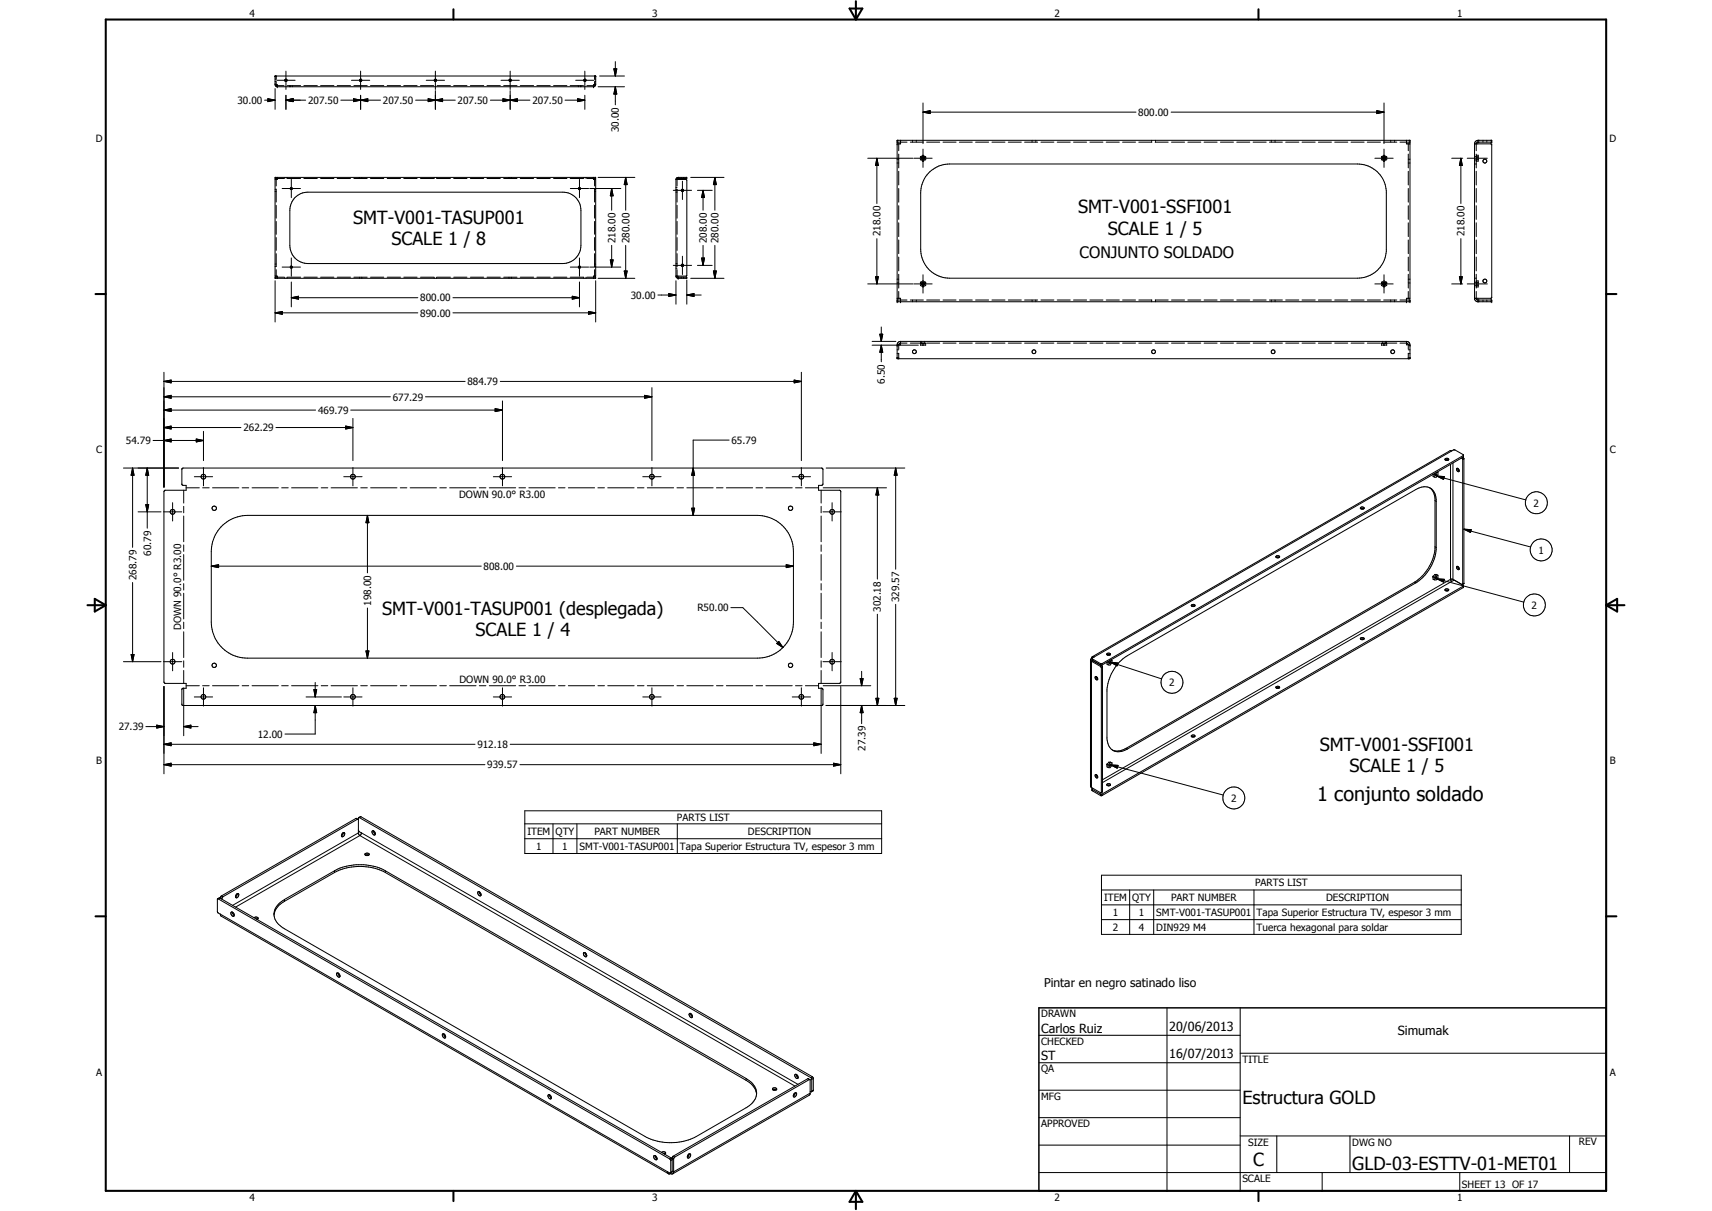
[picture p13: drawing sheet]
<svg xmlns="http://www.w3.org/2000/svg" width="594mm" height="420mm" viewBox="0 0 594 420" stroke-linecap="round" stroke-linejoin="round" font-family="sans-serif">
<defs><g id="words">
<text font-size="6.9" x="457.1" y="277.7">1 conjunto soldado</text>
<g font-size="6.3">
<text x="122.5" y="77.6">SMT-V001-TASUP001</text>
<text x="374.1" y="73.8">SMT-V001-SSFI001</text>
<text x="384.4" y="81.4">SCALE 1 / 5</text>
<text x="135.8" y="85.1">SCALE 1 / 8</text>
<text x="132.6" y="213.3">SMT-V001-TASUP001 (desplegada)</text>
<text x="165" y="220.8">SCALE 1 / 4</text>
<text x="458" y="260.5">SMT-V001-SSFI001</text>
<text x="468.3" y="268">SCALE 1 / 5</text>
<text x="431.1" y="383.1">Estructura GOLD</text>
<text x="434.8" y="404.7">C</text>
<text x="469.2" y="406">GLD-03-ESTTV-01-MET01</text>
</g>
<text font-size="5.5" x="374.6" y="89.4">CONJUNTO SOLDADO</text>
<g font-size="4.4">
<text x="361.3" y="358.4">Carlos Ruiz</text>
<text x="405.7" y="357.7">20/06/2013</text>
<text x="485" y="359.2">Simumak</text>
<text x="361.3" y="367.9">ST</text>
<text x="405.7" y="367.2">16/07/2013</text>
</g>
<text font-size="4.2" x="362.3" y="342.4">Pintar en negro satinado liso</text>
<g font-size="3.5">
<text x="86.6" y="5.8">4</text>
<text x="226.3" y="5.8">3</text>
<text x="365.9" y="5.8">2</text>
<text x="505.6" y="5.8">1</text>
<text x="82.4" y="36.1">30.00</text>
<text x="106.9" y="36.1">207.50</text>
<text x="132.9" y="36.1">207.50</text>
<text x="158.8" y="36.1">207.50</text>
<text x="184.7" y="36.1">207.50</text>
<text x="395" y="40.2">800.00</text>
<text x="214.8" y="45.9" transform="rotate(-90 214.8 45.9)">30.00</text>
<text x="33.3" y="49.4">D</text>
<text x="558.5" y="49.4">D</text>
<text x="305.6" y="82" transform="rotate(-90 305.6 82)">218.00</text>
<text x="508.2" y="82" transform="rotate(-90 508.2 82)">218.00</text>
<text x="213.6" y="84.4" transform="rotate(-90 213.6 84.4)">218.00</text>
<text x="218.4" y="84.4" transform="rotate(-90 218.4 84.4)">280.00</text>
<text x="245.3" y="84.4" transform="rotate(-90 245.3 84.4)">208.00</text>
<text x="249.4" y="84.4" transform="rotate(-90 249.4 84.4)">280.00</text>
<text x="145.8" y="104.6">800.00</text>
<text x="218.9" y="103.6">30.00</text>
<text x="145.8" y="109.9">890.00</text>
<text x="162.2" y="133.6">884.79</text>
<text x="307.1" y="133.1" transform="rotate(-90 307.1 133.1)">6.50</text>
<text x="110.4" y="143.6">469.79</text>
<text x="136.3" y="139">677.29</text>
<text x="84.4" y="149.6">262.29</text>
<text x="43.7" y="154.1">54.79</text>
<text x="253.8" y="154">65.79</text>
<text x="33.4" y="157.3">C</text>
<text x="558.6" y="157.3">C</text>
<text x="159.3" y="172.7">DOWN 90.0° R3.00</text>
<text x="532.2" y="175.8">2</text>
<text x="52.4" y="192.8" transform="rotate(-90 52.4 192.8)">60.79</text>
<text x="167.8" y="197.7">808.00</text>
<text x="533.9" y="192.1">1</text>
<text x="47.4" y="201.3" transform="rotate(-90 47.4 201.3)">268.79</text>
<text x="312" y="208.9" transform="rotate(-90 312 208.9)">329.57</text>
<text x="128.8" y="210.1" transform="rotate(-90 128.8 210.1)">198.00</text>
<text x="242" y="212">R50.00</text>
<text x="305.7" y="212.3" transform="rotate(-90 305.7 212.3)">302.18</text>
<text x="531.5" y="211.2">2</text>
<text x="62.9" y="218.5" transform="rotate(-90 62.9 218.5)">DOWN 90.0° R3.00</text>
<text x="159.4" y="237.1">DOWN 90.0° R3.00</text>
<text x="405.8" y="238">2</text>
<text x="41.2" y="253.4">27.39</text>
<text x="89.4" y="255.9">12.00</text>
<text x="165.6" y="259.5">912.18</text>
<text x="300.3" y="260.5" transform="rotate(-90 300.3 260.5)">27.39</text>
<text x="33.4" y="265.2">B</text>
<text x="169.1" y="266.6">939.57</text>
<text x="558.6" y="265.2">B</text>
<text x="427.2" y="278.2">2</text>
<text x="234.9" y="284.9">PARTS LIST</text>
<text x="183" y="289.7">ITEM</text>
<text x="192.8" y="289.7">QTY</text>
<text x="206.2" y="289.7">PART NUMBER</text>
<text x="259.5" y="289.7">DESCRIPTION</text>
<text x="186" y="294.8">1</text>
<text x="195.1" y="294.8">1</text>
<text x="201.1" y="294.9">SMT-V001-TASUP001</text>
<text x="235.9" y="294.9">Tapa Superior Estructura TV, espesor 3 mm</text>
<text x="435.5" y="307.5">PARTS LIST</text>
<text x="383.1" y="312.6">ITEM</text>
<text x="386.2" y="317.8">1</text>
<text x="392.9" y="312.6">QTY</text>
<text x="395.2" y="317.8">1</text>
<text x="401.2" y="317.8">SMT-V001-TASUP001</text>
<text x="406.4" y="312.6">PART NUMBER</text>
<text x="436" y="317.8">Tapa Superior Estructura TV, espesor 3 mm</text>
<text x="460.2" y="312.6">DESCRIPTION</text>
<text x="386.2" y="322.9">2</text>
<text x="395.2" y="322.9">4</text>
<text x="401.2" y="322.9">DIN929 M4</text>
<text x="436" y="323">Tuerca hexagonal para soldar</text>
<text x="361.3" y="353">DRAWN</text>
<text x="361.3" y="362.5">CHECKED</text>
<text x="431.1" y="368.7">TITLE</text>
<text x="33.4" y="373.2">A</text>
<text x="361.3" y="372.1">QA</text>
<text x="558.6" y="373.2">A</text>
<text x="361.3" y="381.6">MFG</text>
<text x="361.3" y="391.1">APPROVED</text>
<text x="433.1" y="397.5">SIZE</text>
<text x="469.2" y="397.5">DWG NO</text>
<text x="547.9" y="397.4">REV</text>
<text x="431.1" y="410.2">SCALE</text>
<text x="507.3" y="412.3">SHEET 13 OF 17</text>
<text x="86.6" y="416.7">4</text>
<text x="226.3" y="416.7">3</text>
<text x="365.9" y="416.7">2</text>
<text x="505.6" y="416.7">1</text>
</g>
</g></defs>
<g fill="none" stroke="#000" stroke-width=".35">
<path d="M91.8 34.8h3.7M93 34.2l2.5 .6-2.5 .5zM95.5 26.4h111.2v3l-.5 .7h-110.2l-.5-.7zM95.5 30.7v7.2M95.5 29.1l.7 .3v.7M95.5 27.4h.1M95.5 28.3h.1M95.6 26.4l-.1 .2M95.7 27.4h.1M95.7 28.3h.1M95.8 26.4v1.1M95.8 28.4l.2 1.3h2.5"/>
<path d="M96 27.9h6.4M99.2 34.8l2.5-.6v1.1zM99.2 24.7v6.3M99.2 33.1v4.8M99.2 34.8h6.9M99.7 29.7h4.6M100.6 29.7v.1M100.6 30v.1M100.7 29.7v.1M100.7 30v.1M101.5 29.7v.1M101.5 30v.1"/>
<path d="M105.4 29.7h4.7M111.2 29.7h4.7M117 29.7h4.6M118.3 34.8h13.7M122 27.9h6.3M122.7 34.2l2.4 .6-2.4 .5zM122.8 29.7h4.6M124.8 27.6l.5-.1 .2 .7h-.6zM125.1 34.8l2.5-.6v1.1zM125.1 24.7v6.3M125.1 33.1v4.8M128.6 29.7h4.6"/>
<path d="M134.4 29.7h4.6M140.1 29.7h4.6M144.2 34.8h13.8M145.9 29.7h4.6M147.9 27.9h6.4M148.6 34.2l2.5 .6-2.5 .5zM148.6 34.2l5 1.1v-1.1l-5 1.1zM151.1 34.8l2.5-.6v1.1zM151.1 24.7v6.3M151.1 31.5v6.4M151.7 29.7h4.6M157.4 29.7h4.6"/>
<path d="M163.2 29.7h4.6M169 29.7h4.6M170.2 34.8h13.7M173.9 27.9h6.3M174.5 34.2l2.5 .6-2.5 .5zM174.5 34.2l5 1.1v-1.1l-5 1.1zM174.8 29.7h4.6M177 34.8l2.5-.6v1.1zM177 24.7v6.3M177 31.5v6.4M180.5 29.7h4.7M186.3 29.7h4.6"/>
<path d="M192.1 29.7h4.6M196.1 34.8h6.8M197.9 29.7h4.6M199.8 27.9h6.3M200.4 34.2l2.5 .6-2.5 .5zM200.7 29.7v.1M200.7 30v.1M201.5 29.7v.1M201.5 30v.1M201.6 29.7v.1M201.6 30v.1M202.9 24.7v6.3"/>
<path d="M202.9 33.1v4.8M206.3 26.4v1.1M206.3 28.4v1l-.2 .3h-2.4M206.3 27.4h.2M206.3 28.3h.2M206.5 26.4l.2 .2M206.6 27.4h.1M206.6 28.3h.1M206.7 29.1l-.8 .3v.7M207.6 30.1h9.1M208.1 26.4h8.6M213 23.9h1l-.5 2.5z"/>
<path d="M213.5 30.1l.5 2.5h-1zM213.5 21.4v5M213.5 30.1v6.3M320.3 38.9l2.5-.5v1zM320.3 35.7v14.1M320.3 38.9h73.9M406.4 38.9h73.9M477.8 38.4l2.5 .5-2.5 .5zM480.3 35.7v14.1M301.1 54.9h15.7M304.3 54.9l.5 2.5h-1zM304.3 54.9v15.7"/>
<path d="M311.3 55.2h.2M311.3 56.6h.2M311.7 55.2h.2M311.7 56.6h.2M311.9 49.9v2.4M311.9 53.5v4.8M311.9 59.4v4.8M312.5 48.7v1.2h-1.2v53.6h1.2v1.2M314.7 49.3h-3.4v-.6h178v.6h-3.5M315.9 49.3h4.5M316.6 48.7v.2M316.6 49.1v.2"/>
<path d="M317.1 54.9h6.4M318 48.7v.2M318 49.1v.2M319.4 54.4v.5M319.4 55.2l.2 .3M319.4 54.5v.1M319.4 54.4h.1M319.6 54.3l-.1 .1M319.6 54.3h-.1M319.8 54.1l-.2 .2M319.9 55.7l.3 .1M320.1 54.7l.4-.1 .1 .5-.5 .1z"/>
<path d="M320.1 54h.4M320.2 55.9h.2M320.3 51.7v6.4M320.4 55.8h.1M320.5 55.8v.1M320.7 55.7l-.2 .1M320.8 54.1l.2 .2M321 54.3v.1M321 54.3h.1M321.1 54.5l.1 .1M321.1 54.4l.1 .5M321.2 55.2l-.2 .3"/>
<path d="M321.6 49.3h4.5M327.2 49.3h4.6M332.9 49.3h4.5M338.5 49.3h4.6M344.2 49.3h4.5M349.9 49.3h4.5M355.6 49.3h4.5M358.1 48.7v.2M358.1 49.1v.2M359.4 48.7v.2M359.4 49.1v.2M361.2 49.3h4.5"/>
<path d="M366.9 49.3h4.5M372.5 49.3h4.6M378.2 49.3h4.5M383.9 49.3h4.5M389.5 49.3h4.5M395.2 49.3h4.5M399.6 48.7v.2M399.6 49.1v.2M400.8 49.3h4.6M401 48.7v.2M401 49.1v.2M406.5 49.3h4.5"/>
<path d="M412.2 49.3h4.5M417.8 49.3h4.6M423.5 49.3h4.5M429.2 49.3h4.5M434.8 49.3h4.6M440.5 49.3h4.5M441.1 48.7v.2M441.1 49.1v.2M442.5 48.7v.2M442.5 49.1v.2M446.1 49.3h4.6M451.8 49.3h4.6"/>
<path d="M457.5 49.3h4.5M463.2 49.3h4.5M468.8 49.3h4.6M474.5 49.3h4.5M477.1 54.9h6.3M479.4 55.2l.2 .3M479.5 54.5l-.1 .1M479.6 54.3l-.1 .1M479.6 54.3l-.2 .6M479.8 54.1l-.2 .2M479.8 55.7l.3 .1M480.1 54.7l.3-.1 .2 .5-.5 .1z"/>
<path d="M480.1 55.8h.1M480.1 54h.4M480.1 55.8v.1M480.1 49.3h4.6M480.2 55.9h.1M480.3 51.7v6.4M480.3 55.8h.2M480.5 55.8l-.1 .1M480.7 55.7l-.2 .1M480.7 54.1l.3 .2M481 54.3v.1M481 54.3h.1"/>
<path d="M481.1 54.5l.1 .1M481.1 54.4l.1 .5M481.2 55.2l-.3 .3M482.6 48.7v.2M482.6 49.1v.2M483.9 48.7v.2M483.9 49.1v.2M488.1 48.7v1.2h1.2v53.6h-1.2v1.2M488.7 49.9v2.4M488.7 53.5v4.8M488.7 59.4v4.8M488.7 55.2h.2"/>
<path d="M488.7 56.6h.2M489.1 55.2h.2M489.1 56.6h.2M503.8 54.9h3.8M506.9 54.9l.5 2.5h-1zM506.9 54.9v15.7M509.1 54.9h7M511.7 55.5h.2M511.7 49.9h5.7l.2 .3v53.1l-.2 .2h-5.7M511.7 56.9h.2M511.7 54.3h.2M512.1 56.9h.2"/>
<path d="M512.3 55.2h.2M512.3 54.6h.2M512.3 55.9h.2M512.3 53.5v4.8M512.3 59.4v4.8M512.3 54.4h.2M512.4 55.2v.3h-.3M512.4 55.7l-.1 .1M512.4 54.3h-.3M512.4 54.1v.3M512.4 54.5v.4M512.4 55.4h.2"/>
<path d="M512.6 53.8l-.2 .2M512.7 55.2h.2M512.7 54.6h.2M512.7 54.4h.2M512.8 53.8l.1 .2M512.8 55.4h.1M512.9 48.7h4.7v.6l-5.1 .1-.2 .5v2.4M512.9 48.7l-1 .4-.2 .6v54.1l.2 .5 .7 .4h5v-.6h-4.7M512.9 48.7v.6M512.9 55.8l-.2 .1M512.9 54.2v.5M512.9 55.1v.5"/>
<path d="M514.6 48.7v.2M514.6 49.1v.2M516 48.7v.2M516 49.1v.2M95.5 65.7h.1M95.5 66.5h.1M95.7 65.7l.1 4.4M95.7 66.5h.1M95.8 62.3v2.2M95.8 71.2v4.5M95.8 76.8v4.5M96.2 61.6v.7h-.7v33.5h.7v.8"/>
<path d="M97.9 65.4h6.4M98.5 61.9h-3v-.3h111.2v.3h-3M98.8 61.6v.1M98.8 61.8v.1M99.6 61.6v.1M99.6 61.8v.1M99.7 61.9h4.6M101.1 62.2v6.4M102.4 68.5a6.2 6.2 0 0 1 4.4-1.8h88.5a6.2 6.2 0 0 1 6.3 6.2v12.3a6.3 6.3 0 0 1-6.3 6.2h-88.5a6.3 6.3 0 0 1-6.2-6.2v-12.3a6.7 6.7 0 0 1 1.8-4.4zM105.4 61.9h4.7M111.2 61.9h4.7M117 61.9h4.6"/>
<path d="M122.8 61.9h4.6M124.7 61.6v.1M124.7 61.8v.1M125.6 61.6v.1M125.6 61.8v.1M128.6 61.9h4.6M134.4 61.9h4.6M140.1 61.9h4.6M145.9 61.9h4.6M150.7 61.6v.1M150.7 61.8v.1M151.5 61.6v.1"/>
<path d="M151.5 61.8v.1M151.7 61.9h4.6M157.4 61.9h4.6M163.2 61.9h4.6M169 61.9h4.6M174.8 61.9h4.6M176.6 61.6v.1M176.6 61.8v.1M177.5 61.6v.1M177.5 61.8v.1M180.5 61.9h4.7M186.3 61.9h4.6"/>
<path d="M192.1 61.9h4.6M197.9 61.9h4.6M197.9 65.4h6.4M201.1 62.2v6.4M202.6 61.6v.1M202.6 61.8v.1M203.4 61.6v.1M203.4 61.8v.1M204.6 65.4h10.8M205.9 61.6v.7h.8v33.5h-.8v.8M206.3 62.3v2.2M206.3 71.2v4.5"/>
<path d="M206.3 76.8v4.5M206.3 66.5h.2M206.5 65.7l-.2 4.4M206.6 65.7h.1M206.6 66.5h.1M207.6 61.6h12.7M212.3 65.4l.5 2.5h-1zM212.3 65.4v7.5M217.1 61.6l.5 2.5h-1zM217.1 61.6v11.3M233.6 66h6.4M234.6 65.1h.1"/>
<path d="M234.6 65.8h.1M234.6 62.3h3.5l.2 .2v33l-.1 .3h-3.6M234.6 66.7h.1M234.6 62.3v33.5M234.8 65.1h.1M234.8 65.8h.1M234.8 66.7h.1M234.9 65.7v4.4M234.9 71.2v4.5M234.9 76.8v4.5M235.3 61.6h3v.3h-3M235.3 61.6v.3"/>
<path d="M235.3 61.9l-.4 .4v2.2M235.3 61.6l-.5 .2-.2 .5M236.4 61.6v.1M236.4 61.8v.1M236.8 62.9v6.3M237.2 61.6v.1M237.2 61.8v.1M239.7 61.6h11.5M242 66h5.1M244 66l.5 2.5h-1zM244 66v6.9M248.1 61.6l.5 2.5h-1z"/>
<path d="M248.1 61.6v11.3M311.9 65.4v4.7M311.9 71.4v4.7M311.9 77.3v4.8M322.1 60.1a10.2 10.2 0 0 1 7.4-3.2h141.6a10 10 0 0 1 10 9.3v21a10 10 0 0 1-10 9.3h-141.6a10 10 0 0 1-10-10v-19.6a10.3 10.3 0 0 1 2.6-6.8zM488.7 65.4v4.7M488.7 71.4v4.7M488.7 77.3v4.8M512.3 65.4v4.7M512.3 71.4v4.7M512.3 77.3v4.8M95.5 97.4v14.3"/>
<path d="M95.5 91.6h.1M95.5 92.5h.1M95.7 91.6h.1M95.8 82.4v4.5M95.8 88l-.1 4.5M95.8 93.6v2.2M97.9 92.7h6.4M98.5 96.2h-3v.4h111.2v-.4h-3M98.8 96.2v.1M98.8 96.4v.2M99.6 96.2v.1M99.6 96.4v.2"/>
<path d="M99.7 96.2h4.6M101.1 89.5v6.3M101.1 97.8v8.7M105.4 96.2h4.7M111.2 96.2h4.7M117 96.2h4.6M122.8 96.2h4.6M124.7 96.2v.1M124.7 96.4v.2M125.6 96.2v.1M125.6 96.4v.2M128.6 96.2h4.6"/>
<path d="M134.4 96.2h4.6M140.1 96.2h4.6M145.9 96.2h4.6M150.7 96.2v.1M150.7 96.4v.2M151.5 96.2v.1M151.5 96.4v.2M151.7 96.2h4.6M157.4 96.2h4.6M163.2 96.2h4.6M169 96.2h4.6M174.8 96.2h4.6"/>
<path d="M176.6 96.2v.1M176.6 96.4v.2M177.5 96.2v.1M177.5 96.4v.2M180.5 96.2h4.7M186.3 96.2h4.6M192.1 96.2h4.6M197.9 96.2h4.6M197.9 92.7h6.4M201.1 89.5v6.3M201.1 97.8v8.7M202.6 96.2v.1"/>
<path d="M202.6 96.4v.2M203.4 96.2v.1M203.4 96.4v.2M204.6 92.7h10.8M206.3 82.4v4.5M206.3 88l.2 4.5M206.3 93.6v2.2M206.3 91.6h.2M206.6 91.6h.1M206.6 92.5h.1M206.7 97.4v14.3M207.6 96.6h12.7"/>
<path d="M211.8 90.2h1l-.5 2.5zM212.3 85.1v7.6M216.6 94h1l-.5 2.6zM217.1 85.1v11.5M233.6 92.1h6.4M234.6 91.4h.1M234.6 97.4v8.1M234.6 95.8l.2 .5 .5 .3M234.6 93h.1M234.6 92.3h.1M234.8 91.4h.1M234.8 93h.1"/>
<path d="M234.8 92.3h.1M234.9 93.6v2.2l.4 .4M234.9 82.4v4.5M234.9 88v4.5M235.3 96.2h3v.4h-3M235.3 96.2v.4M236.4 96.2v.1M236.4 96.4v.2M236.8 88.9v6.3M237.2 96.2v.1M237.2 96.4v.2M238.3 97.2v8.3"/>
<path d="M239.7 96.6h11.5M242 92.1h5.1M243.5 89.5h1l-.5 2.6zM244 85.1v7M247.6 94h1l-.5 2.6zM248.1 85.1v11.5M301.1 98.5h15.7M303.8 96h1l-.5 2.5zM304.3 82.8v15.7M311.3 96.9h.2M311.3 98.2h.2M311.7 96.9h.2"/>
<path d="M311.7 98.2h.2M311.9 83.3v4.7M311.9 89.2v4.8M311.9 95.2v4.7M317.1 98.5h6.4M319.4 98h.1M319.4 98v.5M319.4 98.8l.2 .4M319.4 98.1v.1M319.8 97.7l-.3 .3M319.9 99.3l.2 .1M320.1 99.4h.1"/>
<path d="M320.1 97.6h.4M320.1 99.4h.4M320.3 95.3v6.4M320.4 99.4h.1M320.7 99.3l-.2 .1M320.8 97.7l.2 .3M321.1 98l.1 .5M321.1 98.1l.1 .1M321.2 98.8l-.2 .4M477.1 98.5h6.3M479.4 98.8l.2 .4M479.5 98.1l-.1 .1"/>
<path d="M479.8 97.7l-.4 .3v.5M479.8 99.3l.3 .1M480.1 98.3l.2-.1a.32 .32 0 0 1 .3 .3 .32 .32 0 0 1-.3 .3 .32 .32 0 0 1-.3-.3zM480.1 99.4h.1M480.1 97.6h.4M480.1 99.4v.1M480.3 95.3v6.4M480.3 99.4h.2M480.5 99.4l-.3 .1M480.7 97.7l.3 .3M480.7 99.3l-.2 .1M481.1 98l.1 .5"/>
<path d="M481.1 98.1l.1 .1M481.2 98.8l-.3 .4M488.7 83.3v4.7M488.7 89.2v4.8M488.7 95.2v4.7M488.7 96.9h.2M488.7 98.2h.2M489.1 96.9h.2M489.1 98.2h.2M503.8 98.5h3.8M506.4 96h1l-.5 2.5zM506.9 82.8v15.7"/>
<path d="M509.1 98.5h7M511.7 97.9h.2M511.7 96.5h.2M511.7 99.1h.2M512.1 97.9l.4 .1M512.1 96.5h.2M512.1 99.1h.3M512.3 83.3v4.7M512.3 89.2v4.8M512.3 95.2v4.7M512.3 97.9h.1M512.3 99.6h.2"/>
<path d="M512.3 98.8h.2M512.4 99.3l-.1 .1M512.4 97.7v.3M512.4 98.1v.4M512.4 98.8v.4M512.4 99h.2M512.5 98.2h-.2M512.6 97.5l-.2 .1M512.7 98h.2M512.7 98.2h.2M512.7 98.8h.2M512.8 97.5l.1 .2"/>
<path d="M512.8 99h.1M512.9 97.8v.5M512.9 98.7v.5M512.9 99.4l-.2 .2M95.5 108.5l2.5-.4v1zM95.5 108.5h49.5M101.1 103.3l2.5-.5v1zM101.1 103.3h43.9M157.2 108.5h49.5M157.2 103.3h43.9M198.6 102.8l2.5 .5-2.5 .5zM204.2 108.1l2.5 .4-2.5 .6z"/>
<path d="M228.3 102.4h6.3M232.1 101.9l2.5 .5-2.5 .5zM238.3 102.4l2.5-.5v1zM238.3 102.4h5M302.6 118.4h8.3M302.6 119.8h16.1M305.3 116h1l-.5 2.4zM305.8 119.8l.5 2.4h-1zM305.8 113.5v4.9M305.8 119.8v5.7M311.9 101.1v2.4M312.5 118.4a1.18 1.18 0 0 0-1.2 1v5.1h178l-.1-5.1-.6-.9-.5-.1"/>
<path d="M312.5 118.4v1.2h-.8l-.4 .3M312.5 118.4h175.6M314.7 104.1h-3.4v.6h178v-.6h-3.5M314.7 119l-2.6 .2-.2 .4v1.5M315.9 104.1h4.5M315.9 119h4.5M316.6 104.1v.2M316.6 104.5v.2M318 104.1v.2M318 104.5v.2M319.4 119v.4M319.4 119.5l.3 .3"/>
<path d="M319.5 118.4v.3M319.5 118.8v.2M319.6 119l-.2 .2M319.7 118.4v.3M319.7 118.8v.4M319.9 119.2h.3M319.9 119v.3M319.9 119.5v.3M320 119.8h.6M320.1 119v.2M320.3 119v.3M320.3 119.5v.3"/>
<path d="M320.4 119.2h.3M320.5 119v.2M320.6 119v.3M320.6 119.5v.3M320.9 118.4v.3M320.9 118.8v.4M321 119l.2 .2M321.2 119v.4M321.2 119.5v.3h-.3M321.6 104.1h4.5M321.6 119h4.5M327.2 104.1h4.6"/>
<path d="M327.2 119h4.6M332.9 104.1h4.5M332.9 119h4.5M338.5 104.1h4.6M338.5 119h4.6M344.2 104.1h4.5M344.2 119h4.5M349.9 104.1h4.5M349.9 119h4.5M355.6 104.1h4.5M355.6 119h4.5M358.1 104.1v.2"/>
<path d="M358.1 104.5v.2M359.4 104.1v.2M359.4 104.5v.2M361.2 104.1h4.5M361.2 119h4.5M366.9 104.1h4.5M366.9 119h4.5M372.5 104.1h4.6M372.5 119h4.6M378.2 104.1h4.5M378.2 119h4.5M383.9 104.1h4.5"/>
<path d="M383.9 119h4.5M389.5 104.1h4.5M389.5 119h4.5M395.2 104.1h4.5M395.2 119h4.5M399.6 104.1v.2M399.6 104.5v.2M400.8 104.1h4.6M400.8 119h4.6M401 104.1v.2M401 104.5v.2M406.5 104.1h4.5"/>
<path d="M406.5 119h4.5M412.2 104.1h4.5M412.2 119h4.5M417.8 104.1h4.6M417.8 119h4.6M423.5 104.1h4.5M423.5 119h4.5M429.2 104.1h4.5M429.2 119h4.5M434.8 104.1h4.6M434.8 119h4.6M440.5 104.1h4.5"/>
<path d="M440.5 119h4.5M441.1 104.1v.2M441.1 104.5v.2M442.5 104.1v.2M442.5 104.5v.2M446.1 104.1h4.6M446.1 119h4.6M451.8 104.1h4.6M451.8 119h4.6M457.5 104.1h4.5M457.5 119h4.5M463.2 104.1h4.5"/>
<path d="M463.2 119h4.5M468.8 104.1h4.6M468.8 119h4.6M474.5 104.1h4.5M474.5 119h4.5M479.4 119v.4M479.4 119.5l.3 .3M479.6 119v.2M479.7 118.4v.3M479.7 118.8v.4h-.3M479.8 119.2h.4M480 119.5v.3h.6"/>
<path d="M480 119v.3M480.1 119v.2M480.1 104.1h4.6M480.1 119h4.6M480.3 119v.3M480.3 119.5v.3M480.3 119.2h.4M480.5 119v.2M480.6 119v.3M480.6 119.5v.3M480.9 118.4v.3M480.9 118.8v.4"/>
<path d="M481 119l.2 .2M481.1 118.4v.3M481.1 118.8v.2M481.2 119v.4M481.2 119.5l-.3 .3M482.6 104.1v.2M482.6 104.5v.2M483.9 104.1v.2M483.9 104.5v.2M485.8 119h2.5l.4 .6v1.5M488.1 118.4v1.2h.8l.4 .3M488.7 101.1v2.4"/>
<path d="M512.3 101.1v2.4l.2 .5 .4 .1M512.9 104.1v.6M514.6 104.1v.2M514.6 104.5v.2M516 104.1v.2M516 104.5v.2M56.9 132.3l2.5-.4v.9zM56.9 137.7l2.5-.5v1zM56.9 129.2v39.8M56.9 132.3h104.5M56.9 137.7h78.6M147.7 137.7h78.5"/>
<path d="M173.6 132.3h104.5M174.4 139.1v20.7M223.7 137.2l2.5 .5-2.5 .5zM226.2 134.5v25.3M275.6 131.9l2.5 .4-2.5 .5zM278.1 129.2v30.6M311.3 122.7h.2M311.3 124.2l.4 .3M311.3 121.4h.2M311.7 122.7h.2M311.7 121.4h.2M311.9 122.6v1.6"/>
<path d="M311.9 124.3v.2M488.7 122.6v1.6M488.7 124.3v.2M488.7 122.7h.2M488.7 121.4h.2M489.1 122.7h.2M489.1 121.4h.2M489.3 124.2l-.4 .3M53.1 152.8h17.5M56.9 142.3l2.5-.5v1zM56.9 148.3l2.5-.5v1zM56.9 152.8l2.5-.5v1z"/>
<path d="M56.9 142.3h52.6M56.9 148.3h26.7M68.1 152.3l2.5 .5-2.5 .5zM70.6 149.6v10.2M95.8 148.3h26.7M120 147.8l2.5 .5-2.5 .5zM121.7 142.3h52.7M122.5 145.2v14.6M171.8 141.8l2.6 .5-2.6 .5zM253 152.7h-12.5v26.1M501.6 159.1l1 .1a.54 .54 0 0 1-.5 .6 .54 .54 0 0 1-.5-.7zM501.6 159.6h1"/>
<path d="M503.8 156.5l1.1-.4 2.8 1.6v.9M503.8 156.5l-.6-.1-124.2 71.5M503.8 156.5l-124.2 71.5M507.1 158.9l.2 .1M507.3 159l.3 .4-.1 43.4M507.6 158.7l.4 .4-.1 43.4M507.7 158.1v.5M507.7 158.7l-.4 .3M507.7 158.1l-125.3 72.2M507.7 158.6l-125.3 72.1M507.8 158l-.1 .1M508 159.2l-.4 .3"/>
<path d="M42.8 162.4h19.2M46 162.4l.5 2.5h-1zM46 162.4v27.5M47.9 177.6h8M50.6 175.1h1l-.5 2.5zM51.1 162.4l.5 2.5h-1zM51.1 162.4v20.9M56.7 177.6h6.4M59.9 174.4v6.4M63.2 162.6l.4-.2h221.6l.4 .5v5l-.4 .5h-1.2v1.7h7.4l.4 .3v66.3l-.5 .4h-7.3v1.7h1.2l.4 .5v5l-.4 .5h-221.8l-.3-.4v-5.3l.3-.3h1.2v-1.7h-7.2l-.5-.5v-66l.3-.5h7.4v-1.7h-1l-.5-.3zM63.7 170.1v4.4M63.7 175.7v2.2"/>
<path d="M63.7 179v9M64.6 169.2h4.6M67.4 165.4h6.4M70.3 169.2h2.3M70.6 162.2v6.4M73.7 169.2h9.2M84 169.2h2.3M87.5 169.2h9.1M97.7 169.2h2.3M101.2 169.2h9.1M111.5 169.2h2.2M114.9 169.2h9.1"/>
<path d="M119.3 165.4h6.3M122.5 162.2v6.4M125.2 169.2h2.3M127.5 178.8l.5 2.6h-1zM127.5 178.8v20M128.6 169.2h9.1M138.9 169.2h2.3M142.3 169.2h9.2M152.6 169.2h2.3M156 169.2h9.2M166.3 169.2h2.3M169.8 169.2h9.1"/>
<path d="M171.2 165.4h6.3M174.4 162.2v6.4M180.1 169.2h2.3M183.5 169.2h9.2M193.8 169.2h2.3M197.2 169.2h9.1M207.5 169.2h2.3M210.9 169.2h9.1M221.2 169.2h2.3M223 165.4h6.4M224.6 169.2h9.2M226.2 162.2v6.4"/>
<path d="M234.9 169.2h2.3M238.3 169.2h9.2M240 176.3h1l-.5 2.5zM240.5 162.4l.5 2.5h-1zM248.6 169.2h2.3M252 169.2h9.2M262.3 169.2h2.3M265.8 169.2h9.1M274.9 165.4h6.4M276 169.2h2.3M278.1 162.2v6.4M279.5 169.2h4.5"/>
<path d="M284.9 170.1v4.4M284.9 175.7v2.2M284.9 179v9M285.6 177.6h6.3M285.7 169.2h21.9M286.7 162.4h27.3M288.7 174.4v6.4M304.5 169.2l.5 2.5h-1.1zM304.5 169.2v31.7M310.8 162.4l.5 2.5h-1zM310.8 162.4v35.1M472.2 176.5h1"/>
<path d="M472.2 176l.6-.1 .6 .4a.76 .76 0 0 1-1.3-.1zM473.3 176.1h.1M496.1 169.2l1.2 1.4 .6 1.9 .1 17.8a16.1 16.1 0 0 1-7.1 11.7M497.2 164.6h.1M497.3 164.6v.7l.4 .2M497.4 164.5l.3 .2M497.7 164.7v.8M498 173.7l.4 .2M498.2 164.1l-.5 .6M498.3 164.5l.3 .1-.4 .4zM498.5 163.9l.5 .1M498.6 165.2l2.6 .2-.3 .9z"/>
<path d="M498.6 165.2l30.9 8.2M498.7 163.8l.3 .2M499 164v.8l-.7 .8-.6-.1M503.3 161.1v39.9M504.2 160.6v40.4M505.5 162.6a.63 .63 0 0 1 .7 .3 .63 .63 0 0 1-.2 .8l-.5-.7zM505.8 162.5l.5 .9M63.7 189.1v2.2M63.7 192.4v8.9M73.3 196.4l2.6-.5v1zM73.3 196.4h93.7M77.3 182.2a12.7 12.7 0 0 1 8.5-3.4h177a12.6 12.6 0 0 1 12.5 12.5v24.5a12.6 12.6 0 0 1-12.5 12.5h-177a12.6 12.6 0 0 1-12.5-12.5v-24.5a12.7 12.7 0 0 1 4-9.1z"/>
<path d="M179.2 196.4h96.1M272.8 195.9l2.5 .5-2.5 .5zM284.9 189.1v2.2M284.9 192.4v8.9M442.9 193.4h1M442.9 192.9a.68 .68 0 0 1 1.1 .4 .69 .69 0 0 1-.7 .3 .69 .69 0 0 1-.5-.6zM497.9 199.3h.4M497.9 199.3l-.7 .7M497.9 199.3l.4 .2M498 189.7l.4 .2M498.3 199.3h.1M498.3 199.3l.7 .3"/>
<path d="M498.3 199.5l.7 .1M498.3 199.5l-.6 .8M499 199.6v.8l-.7 .8h-.6M505.5 196.6a.6 .6 0 0 1 .7 .3 .6 .6 0 0 1-.2 .8l-.5-.5zM505.8 196.5l.5 .9M508 183.6l2.5 .2-.2 .9zM508 183.6l23.1 6.2M46 202.1v27.5M63.7 202.5v2.2M63.7 205.8v9M63.7 215.9v2.2M63.7 219.2v8.9"/>
<path d="M127.5 210.9v17.4M253.6 210.8h4.2l13.9 13.9M284.9 202.5v2.2M284.9 205.8v9M284.9 215.9v2.2M284.9 219.2v8.9M304.5 213.1v31.7M310.8 209.7v35.1M413.4 209.9a.62 .62 0 0 1 .8-.3 .62 .62 0 0 1 .4 .7l-.9 .1zM413.5 210.3h1M490.9 202l.4 .2M490.9 202l-100.1 57.6"/>
<path d="M491.3 202.2a15.7 15.7 0 0 0 7.1-11.6v-17.2a4.2 4.2 0 0 0-2.4-4.2 4.2 4.2 0 0 0-4.7 .6l-100.1 57.7a15.9 15.9 0 0 0-7.1 11.6v17.3a4.1 4.1 0 0 0 6.1 4l1-.5M491.3 202.2l-100.1 57.7M497.2 200l.1 1 .4 .2M497.2 200l.5 .3M497.7 200.3v.9M498.3 200.2l.1-.1a.33 .33 0 0 1 .1 .4 .33 .33 0 0 1-.4 .1zM498.6 200.8l2.6 .2-.3 1zM498.6 200.8l30.2 8.1M501.5 204.5l.2-.2a.55 .55 0 0 1 .7 0 .55 .55 0 0 1 .2 .6l-.2 .1a.56 .56 0 0 1-.7 .1 .56 .56 0 0 1-.2-.6zM501.6 204.9h1M503.3 201h.9M503.3 201l.5 .7"/>
<path d="M503.3 201l-120.7 69.6M503.8 201.7l-121.2 69.8M504.2 201l3.6 2.1v.7M504.9 201.4l-1.1 .3M507.3 202.8h.2M507.7 203.4v.5M507.7 203.9l-125.3 72.1M507.7 203.4l-125.3 72.1M507.8 203.8l-.1 .1M507.8 203.3l-.1 .1M507.9 202.5v.1M507.9 202.6l-.4 .2"/>
<path d="M508 202.4l-.4 .2M42.8 229.6h13.1M45.5 227.1h1l-.5 2.5zM56.7 229.6h6.4M56.9 238.2v30.3M59.9 226.4v6.3M63.7 229.3v2.2M63.7 232.6v4.5M63.7 238.7v16.6M64.6 237.9h4.6M70.3 237.9h2.3M70.6 238.6v6.4"/>
<path d="M73.7 237.9h9.2M84 237.9h2.3M87.5 237.9h9.1M97.7 237.9h2.3M101.2 237.9h9.1M108.9 239.3h1l-.5 2.5zM109.4 236.8v5M111.5 237.9h2.2M114.9 237.9h9.1M122.5 238.6v6.4M125.2 237.9h2.3M127 225.8h1l-.5 2.5z"/>
<path d="M128.6 237.9h9.1M138.9 237.9h2.3M142.3 237.9h9.2M152.6 237.9h2.3M156 237.9h9.2M166.3 237.9h2.3M169.8 237.9h9.1M174.4 238.6v6.4M180.1 237.9h2.3M183.5 237.9h9.2M193.8 237.9h2.3M197.2 237.9h9.1"/>
<path d="M207.5 237.9h2.3M210.9 237.9h9.1M221.2 237.9h2.3M224.6 237.9h9.2M226.2 238.6v6.4M234.9 237.9h2.3M238.3 237.9h9.2M248.6 237.9h2.3M252 237.9h9.2M262.3 237.9h2.3M265.8 237.9h9.1M269.5 223.3l.7-.8 1.5 2.2z"/>
<path d="M276 237.9h2.3M278.1 238.6v6.4M279.5 237.9h4.5M284.9 229.3v2.2M284.9 232.6v4.5M284.9 238.7v22.7M285.6 229.6h6.3M285.7 237.9h16.5M288.7 226.4v6.3M291.8 238.2v30.3M298.5 235.5h1l-.5 2.4zM299 232.9v5"/>
<path d="M378.4 229l.3 .4M378.7 228.5l.3 .1M378.7 229.4v43.8M378.7 228.5l-.3 .4v44l.3 .3M378.7 229.4l3.2 1.8M379 228.6v.5M379 228.6l2.9 1.7M379 229.1l2.9 1.6M379.1 229.2h.1M379.2 229.2h.1M379.2 229.2l-.5 .2M379.2 229.2l3.1 1.8"/>
<path d="M379.6 228l-.7 .4 .1 .7M379.6 228h-.7l-.2 .5M380.1 234.8a.63 .63 0 0 1 .7 .3 .63 .63 0 0 1-.1 .8 .8 .8 0 0 1-.6-1.1zM380.4 234.7l.5 .9M381.9 230.3h.5M381.9 230.3v.4M381.9 230.7h.5M381.9 231.2l.3 .5M382.2 231.7v43.2M382.3 231l.3 .4v43.3l-.5 .4M382.3 231l-.4 .2M382.4 230.3v.4"/>
<path d="M382.6 231.4l-.4 .3M384.1 226.8l.4-.2 .7 .1a.57 .57 0 0 1-.5 .7 .57 .57 0 0 1-.6-.6zM384.1 229.7v.7l.4 .3M384.2 227.2h1M384.3 229.7l.2 .1M384.5 229.8v.9M385 230.1v.1M385 229.8l.4-.2-.3 .6zM385.1 229.2l-.6 .6M385.4 229l.5 .1M385.4 229.7l2.5 .3-.3 1zM385.4 229.7l17.7 5.8"/>
<path d="M385.5 228.9l.4 .2M385.9 229.1v.9l-.7 .8-.7-.1M442.8 238.3a.7 .7 0 0 1 .7-.3 .7 .7 0 0 1 .5 .5 .66 .66 0 0 1-.7 .4 .66 .66 0 0 1-.5-.6zM442.9 238.7h1M472.1 221.4a.75 .75 0 0 1 1.3 .3 .66 .66 0 0 1-.7 .3 .66 .66 0 0 1-.6-.6zM472.2 221.8h1M50.6 252.1h6.3M54.4 251.6l2.5 .5-2.5 .5zM56.9 258.2l2.5-.5v1zM56.9 258.2h107.9M63.7 252.1l2.5-.5v1zM63.7 252.1h5"/>
<path d="M67.4 241.8h6.4M106.2 241.8h12.3M109.4 244.8l.5 2.5h-1zM109.4 244.8v9.9h-10.5M119.3 241.8h6.3M171.2 241.8h6.3M177 258.2h107.9M223 241.8h6.4M274.9 241.8h6.4M282.4 257.7l2.5 .5-2.5 .5zM286.7 244.8h27.3M299 244.8l.5 2.5h-1z"/>
<path d="M299 244.8v6.3M303.9 242.3h1.1l-.5 2.5zM310.3 242.3h1l-.5 2.5zM390.8 259.6a5.3 5.3 0 0 1-4.8 .6M390.8 259.6l.4 .3M413.4 255.2l.5-.2 .7 .1a.57 .57 0 0 1-.6 .6 .57 .57 0 0 1-.6-.5zM413.5 255.6h1M414.7 255.4h-.1M56.9 265.3l2.5-.5v1zM56.9 265.3h111.4M180.4 265.3h111.4M289.3 264.8l2.5 .5-2.5 .5z"/>
<path d="M378.7 273.2l3.4 1.9M378.9 273.8l.1 .1M379 273.9v.5M379 274.4l2.9 1.6M379 273.9l2.9 1.6M379.2 273.5l-.3 .2 .1 .7M380.1 268.8a.61 .61 0 0 1 .7 .3 .61 .61 0 0 1-.2 .8l-.6-.6zM380.4 268.8l.5 .8M381.9 276h.5M381.9 275.5v.5M381.9 275.5h.5M382.2 274.9l-.1 .2"/>
<path d="M382.4 275.5v.5M382.6 274.6l-.4 .3M384.1 265.2v.9l.4 .2M384.1 272.1l.4-.2 .7 .1a.61 .61 0 0 1-.4 .7 .61 .61 0 0 1-.8-.4zM384.1 265.2l.4 .3M384.2 272.5h1M384.5 265.5v.8M384.8 264.5l1.1 .2M384.8 264.5l-.7 .7M384.8 264.5l.4 .2M385 265.8h.1M385.1 265.3h.3v.3l-.4 .2z"/>
<path d="M385.2 264.7h.7M385.2 264.7l-.7 .8M385.4 265.4l2.6 .2-.3 .9zM385.4 265.4l39.1 10.4M385.9 264.7v.9l-.7 .8-.7-.1M118.9 289l.3-.2a.75 .75 0 0 1 .4 .8 .75 .75 0 0 1-.5 .6l-.4 .1-.2-.2zM119.1 288.9l-.2 .7-.4 .4M123.5 284l.7 .3M123.5 284l.5 .3M123.5 284l-46.7 26.9M124 284.3l.4 .1M124 284.3l-46.7 26.8"/>
<path d="M124.4 288.1l1 .9M124.4 289l-43.7 25.1M124.5 283.6l-.1 5.5 .5 .8M124.5 283.6l.2 .1M124.7 283.7l156.6 90.2M124.9 289.9l-43.1 24.8M124.9 289.9l150.9 86.9M125.3 283.4l-.8 .2M125.3 283.4l-.6 .3M125.3 283.4l156.5 90.1M125.4 289l-.5 .9M125.4 289l151.5 87.2"/>
<path d="M126.7 296.2a.83 .83 0 0 1 1.4 .3 .76 .76 0 0 1-.8 .4 .76 .76 0 0 1-.6-.7zM126.9 296.7h1M129.2 288.3a.78 .78 0 0 1 .9 .4 .78 .78 0 0 1-.3 1 1.13 1.13 0 0 1-.6-1.4zM129.6 288.3l.7 1M182.1 281.3h123.8v14.8h-123.8zM182.1 285.8h123.8M182.1 291h123.8M191.9 285.8v10.3M200.2 285.8v10.3M235 285.8v10.3M75.7 311.9l-.3 .1v4.3l.3 .5 .7 .4M75.7 311.9l156.7 90.2"/>
<path d="M76.3 311.6l-.8 .2M76.3 311.6l-.6 .3M76.3 311.6l156.6 90.1M76.4 311.4l.6 .4M76.4 317.2l.4 .7 155.2 89.3M76.4 317.2l155.3 89.4M76.4 311.4v.3M76.8 310.9l.5 .2M76.8 310.9l-.4 .5M77.3 311.1l-.3 .9M80.2 316.5a.78 .78 0 0 1 .9 .4 .78 .78 0 0 1-.3 1l-.6-.7zM80.6 316.5l.7 1"/>
<path d="M82 310.3a.48 .48 0 0 1 .7-.3 .48 .48 0 0 1 .1 .8 .56 .56 0 0 1-.4 .7 .56 .56 0 0 1-.7-.4zM82.3 310l-.2 .8-.4 .3M88.2 318.4a.84 .84 0 0 1 1.4 .3l-.2 .2M88.8 318.8l.6 .1M89.4 318.9l-.2 .1M98.7 312.1a5.8 5.8 0 0 0-3.5 6.3 7.1 7.1 0 0 0 3.5 3.8l125.2 72.1a19.5 19.5 0 0 0 17.7 0l17.3-10a5.4 5.4 0 0 0 3.1-7.2l-1.5-1.8-1.6-1.1M98.7 312.7a6.7 6.7 0 0 0-3.6 4.8M98.7 312.1v.6M116.1 302.7a19.4 19.4 0 0 1 17.6 0M116.1 302.1a19.3 19.3 0 0 1 17-.3l.6 .3M116.1 302.1v.6M116.1 302.1l-17.4 10"/>
<path d="M116.1 302.7l-17.4 10M133.7 302.1v.6M133.7 302.1l125.2 72.1M133.7 302.7l125.2 72.1M165.9 309.5a.83 .83 0 0 1 .9 .3 .83 .83 0 0 1-.1 1.1 1.07 1.07 0 0 1-.8-1.4zM166.3 309.4l.6 1.1M382.2 303.7h124.9v20.5h-124.9zM382.2 308.8h124.9M382.2 313.9h124.9M382.2 319.1h124.9M392 308.8v15.4M400.3 308.8v15.4"/>
<path d="M435.1 308.8v15.4M116.9 337.7a.84 .84 0 0 1 .9 .4 .84 .84 0 0 1-.1 .9l-.7-.5zM117.3 337.6l.3 .7 .4 .4M203 330.5l.2 .7 .4 .4M203 330.5a.57 .57 0 0 0-.7 .4 .57 .57 0 0 0 .4 .7 .45 .45 0 0 0 .5 .4 .45 .45 0 0 0 .4-.4M203 330.5l.6 1.1M153.6 358.8l.1-.1a.88 .88 0 0 1 .8 .5 .88 .88 0 0 1-.2 1 1.09 1.09 0 0 1-.7-1.4zM154 358.7l.2 .8 .4 .3M239.2 351.7a.83 .83 0 0 1 .9 .4 .83 .83 0 0 1-.1 1 1.08 1.08 0 0 1-.8-1.4zM239.6 351.7l.7 1M360.5 359.2h69.9M405 349.7v63.5"/>
<path d="M430.4 349.7v63.5M190.2 379.9a.83 .83 0 0 1 1 .4 .83 .83 0 0 1-.2 1 1.07 1.07 0 0 1-.8-1.4zM190.7 379.9l.1 .5 .5 .5M258.9 374.8a6.5 6.5 0 0 1 3.6 4.8M258.9 374.2v.6M268.2 378.1l1.1 .1M268.2 378.1v-.5l.9-.2 .4 .4-.2 .4M268.3 378.2h1M275.5 379.5l.8-.4a.79 .79 0 0 1 0 1.1 .79 .79 0 0 1-1 .2zM275.9 372.8a.88 .88 0 0 1 .9 .4 .88 .88 0 0 1 0 1 .99 .99 0 0 1-.9-1.4zM275.9 379.2l-.6 1.1M276.3 372.7l.1 .6 .5 .5"/>
<path d="M280.3 374.3l.5 .3M280.3 374.3l-46.7 26.9M280.5 374.2l-.2 .1M280.5 374.2v.1M280.5 374.3l.5 .3M280.8 374.6h.3M280.8 374.6l-46.7 26.8M281.1 374.6v4.9l-.3 .5-47.3 27.2M281.1 378.7l.4 .1M281.1 379.3l-47.3 27.3-.6-.3M281.3 373.9l.4 .4-.1 4.5M281.5 378.8h.1"/>
<path d="M281.6 378.8h.1M281.8 373.5l.4 .5-.1 4.5M281.8 373.5l-.5 .4M282.1 378.5l-.5 .3M282.1 378.5h.1M282.2 374.2l-.5 .3M282.2 378.2l-.5 .4M360.5 368.7h69.9M360.5 378.2h69.9M430.4 365.4h127M229.6 399.8l.4-.2a.55 .55 0 0 1 .7 0 .55 .55 0 0 1 .2 .7h-.1M360.5 387.8h69.9"/>
<path d="M360.5 397.3h69.9M430.4 394.1h127M443.1 394.1v12.7M468.5 394.1v12.7M544.7 394.1v12.7M226.9 401a.83 .83 0 0 1 .9 .4 .83 .83 0 0 1-.1 1 1.07 1.07 0 0 1-.8-1.4zM227.4 400.9l.2 .8 .4 .4M230.2 400.2l.6 .1M230.8 400.3l-.2 .1M231.7 406.6l.9 .4M231.7 406.6l.3 .6M232.4 402.1l.3 .6"/>
<path d="M232.7 406.8l-.1 .2M232.7 402.7v4.1M232.7 406.9v.3M232.7 407.2h.8M232.7 407.2h-.7M232.9 401.7l.3 .5M232.9 401.7l-.5 .4M233.2 406.4l-.5 .4M233.2 402.4l-.5 .3M233.2 401.7l.6 .4M233.6 401.2l-.4 .4v5l-.6 .4M233.6 401.2l.5 .2"/>
<path d="M233.8 402.1v4.7l-.3 .4M234.1 401.4l-.3 .7M238.9 400.5a.5 .5 0 0 1 .8 0 .5 .5 0 0 1-.2 .8l-.4 .4a.51 .51 0 0 1-.7-.2 .51 .51 0 0 1 .3-.7zM239.1 400.3l-.2 .8-.4 .3M360.5 406.8h196.9M458.8 406.8v6.4M506.6 406.8v6.4"/>
<circle cx="99.2" cy="27.9" r=".42"/>
<circle cx="151.1" cy="27.9" r=".41"/>
<circle cx="177" cy="27.9" r=".42"/>
<circle cx="203" cy="27.9" r=".42"/>
<circle cx="320.3" cy="54.9" r=".6"/>
<circle cx="480.3" cy="54.9" r=".61"/>
<circle cx="515.3" cy="55.9" r=".66"/>
<circle cx="101.1" cy="65.4" r=".37"/>
<circle cx="201.1" cy="65.4" r=".38"/>
<circle cx="236.8" cy="66.1" r=".4"/>
<circle cx="101.1" cy="92.7" r=".37"/>
<circle cx="201.1" cy="92.7" r=".37"/>
<circle cx="236.8" cy="92.1" r=".43"/>
<circle cx="320.3" cy="98.5" r=".58"/>
<circle cx="320.3" cy="98.5" r=".34"/>
<circle cx="480.3" cy="98.5" r=".6"/>
<circle cx="515.2" cy="97.5" r=".66"/>
<circle cx="317.3" cy="122.1" r=".66"/>
<circle cx="358.8" cy="122" r=".67"/>
<circle cx="400.3" cy="122" r=".65"/>
<circle cx="441.8" cy="122.1" r=".66"/>
<circle cx="483.3" cy="122" r=".67"/>
<circle cx="59.9" cy="177.6" r=".83"/>
<circle cx="70.6" cy="165.4" r=".82"/>
<circle cx="74.3" cy="176.3" r=".76"/>
<circle cx="122.5" cy="165.4" r=".83"/>
<circle cx="174.3" cy="165.4" r=".82"/>
<circle cx="226.2" cy="165.4" r=".83"/>
<circle cx="274.3" cy="176.3" r=".76"/>
<circle cx="278" cy="165.4" r=".82"/>
<circle cx="288.8" cy="177.6" r=".83"/>
<circle cx="533.1" cy="174.4" r="3.8"/>
<circle cx="534.8" cy="190.8" r="3.8"/>
<circle cx="532.4" cy="209.9" r="3.8"/>
<circle cx="59.9" cy="229.6" r=".83"/>
<circle cx="74.3" cy="230.8" r=".75"/>
<circle cx="274.3" cy="230.8" r=".75"/>
<circle cx="288.8" cy="229.6" r=".83"/>
<circle cx="406.7" cy="236.7" r="3.8"/>
<circle cx="70.6" cy="241.8" r=".82"/>
<circle cx="122.5" cy="241.8" r=".83"/>
<circle cx="174.3" cy="241.8" r=".83"/>
<circle cx="226.2" cy="241.8" r=".83"/>
<circle cx="278" cy="241.8" r=".82"/>
<circle cx="428.1" cy="276.8" r="3.8"/>
</g>
<g fill="#000">
<circle cx="95.5" cy="26.4" r=".18"/>
<circle cx="95.8" cy="26.4" r=".18"/>
<circle cx="96.2" cy="30.1" r=".18"/>
<circle cx="205.9" cy="30.1" r=".18"/>
<circle cx="206.3" cy="26.4" r=".18"/>
<circle cx="206.7" cy="26.4" r=".18"/>
<circle cx="311.3" cy="49.3" r=".18"/>
<circle cx="311.3" cy="49.9" r=".18"/>
<circle cx="311.3" cy="48.7" r=".18"/>
<circle cx="489.3" cy="48.7" r=".18"/>
<circle cx="489.3" cy="49.3" r=".18"/>
<circle cx="511.7" cy="49.9" r=".18"/>
<circle cx="517.6" cy="49.3" r=".18"/>
<circle cx="517.6" cy="48.7" r=".18"/>
<circle cx="235.3" cy="61.9" r=".18"/>
<circle cx="235.3" cy="61.6" r=".18"/>
<circle cx="235.3" cy="96.6" r=".18"/>
<circle cx="235.3" cy="96.2" r=".18"/>
<circle cx="311.3" cy="104.1" r=".18"/>
<circle cx="311.3" cy="103.5" r=".18"/>
<circle cx="311.3" cy="104.7" r=".18"/>
<circle cx="312.5" cy="104.7" r=".18"/>
<circle cx="488.1" cy="104.7" r=".18"/>
<circle cx="489.3" cy="104.7" r=".18"/>
<circle cx="489.3" cy="104.1" r=".18"/>
<circle cx="511.7" cy="103.5" r=".18"/>
<circle cx="517.6" cy="104.7" r=".18"/>
<circle cx="517.6" cy="104.1" r=".18"/>
<circle cx="311.9" cy="124.2" r=".18"/>
<circle cx="488.7" cy="124.2" r=".18"/>
</g>
<g fill="none" stroke="#000" stroke-width=".71">
<path d="M36.7 6.8h520.7v406.4h-520.7zM157.3 3.2v3.6M294.8 3h4.4l-2.2 3.8zM297 .4v6.4M436.7 3.2v3.6M33.1 102h3.6M557.4 102h3.5M30.3 210h6.4M32.9 207.8l3.8 2.2-3.8 2.2zM557.4 210h6.3M557.4 210l3.8-2.2v4.4zM33.1 317.9h3.6"/>
<path d="M557.4 317.9h3.5M157.3 413.2v3.5M297 413.2v6.3M297 413.2l2.2 3.8h-4.4zM436.7 413.2v3.5"/>
</g>
<path d="M360.5 349.7h196.9v63.5h-196.9z" fill="none" stroke="#000" stroke-width=".51"/>
<g fill="#000">
<path d="M93 34.2l2.5 .6-2.5 .5zM99.2 34.8l2.5-.6v1.1zM122.7 34.2l2.4 .6-2.4 .5zM125.1 34.8l2.5-.6v1.1zM148.6 34.2l2.5 .6-2.5 .5zM151.1 34.8l2.5-.6v1.1zM174.5 34.2l2.5 .6-2.5 .5zM177 34.8l2.5-.6v1.1zM200.4 34.2l2.5 .6-2.5 .5zM213 23.9h1l-.5 2.5zM213.5 30.1l.5 2.5h-1zM320.3 38.9l2.5-.5v1z"/>
<path d="M477.8 38.4l2.5 .5-2.5 .5zM304.3 54.9l.5 2.5h-1zM506.9 54.9l.5 2.5h-1zM212.3 65.4l.5 2.5h-1zM217.1 61.6l.5 2.5h-1zM244 66l.5 2.5h-1zM248.1 61.6l.5 2.5h-1zM211.8 90.2h1l-.5 2.5zM216.6 94h1l-.5 2.6zM243.5 89.5h1l-.5 2.6zM247.6 94h1l-.5 2.6zM303.8 96h1l-.5 2.5z"/>
<path d="M506.4 96h1l-.5 2.5zM95.5 108.5l2.5-.4v1zM101.1 103.3l2.5-.5v1zM198.6 102.8l2.5 .5-2.5 .5zM204.2 108.1l2.5 .4-2.5 .6zM232.1 101.9l2.5 .5-2.5 .5zM238.3 102.4l2.5-.5v1zM305.3 116h1l-.5 2.4zM56.9 132.3l2.5-.4v.9zM56.9 137.7l2.5-.5v1zM223.7 137.2l2.5 .5-2.5 .5zM275.6 131.9l2.5 .4-2.5 .5z"/>
<path d="M305.8 119.8l.5 2.4h-1zM56.9 142.3l2.5-.5v1zM56.9 148.3l2.5-.5v1zM56.9 152.8l2.5-.5v1zM68.1 152.3l2.5 .5-2.5 .5zM120 147.8l2.5 .5-2.5 .5zM171.8 141.8l2.6 .5-2.6 .5zM46 162.4l.5 2.5h-1zM50.6 175.1h1l-.5 2.5zM51.1 162.4l.5 2.5h-1zM240 176.3h1l-.5 2.5zM240.5 162.4l.5 2.5h-1z"/>
<path d="M304.5 169.2l.5 2.5h-1.1zM310.8 162.4l.5 2.5h-1zM498.6 165.2l2.6 .2-.3 .9zM73.3 196.4l2.6-.5v1zM127.5 178.8l.5 2.6h-1zM272.8 195.9l2.5 .5-2.5 .5zM508 183.6l2.5 .2-.2 .9zM498.6 200.8l2.6 .2-.3 1zM45.5 227.1h1l-.5 2.5zM108.9 239.3h1l-.5 2.5zM127 225.8h1l-.5 2.5zM269.5 223.3l.7-.8 1.5 2.2z"/>
<path d="M298.5 235.5h1l-.5 2.4zM385.4 229.7l2.5 .3-.3 1zM54.4 251.6l2.5 .5-2.5 .5zM56.9 258.2l2.5-.5v1zM63.7 252.1l2.5-.5v1zM109.4 244.8l.5 2.5h-1zM282.4 257.7l2.5 .5-2.5 .5zM299 244.8l.5 2.5h-1zM303.9 242.3h1.1l-.5 2.5zM310.3 242.3h1l-.5 2.5zM56.9 265.3l2.5-.5v1zM289.3 264.8l2.5 .5-2.5 .5z"/>
<path d="M385.4 265.4l2.6 .2-.3 .9z"/>
</g>
<use href="#words"/>
</svg>
